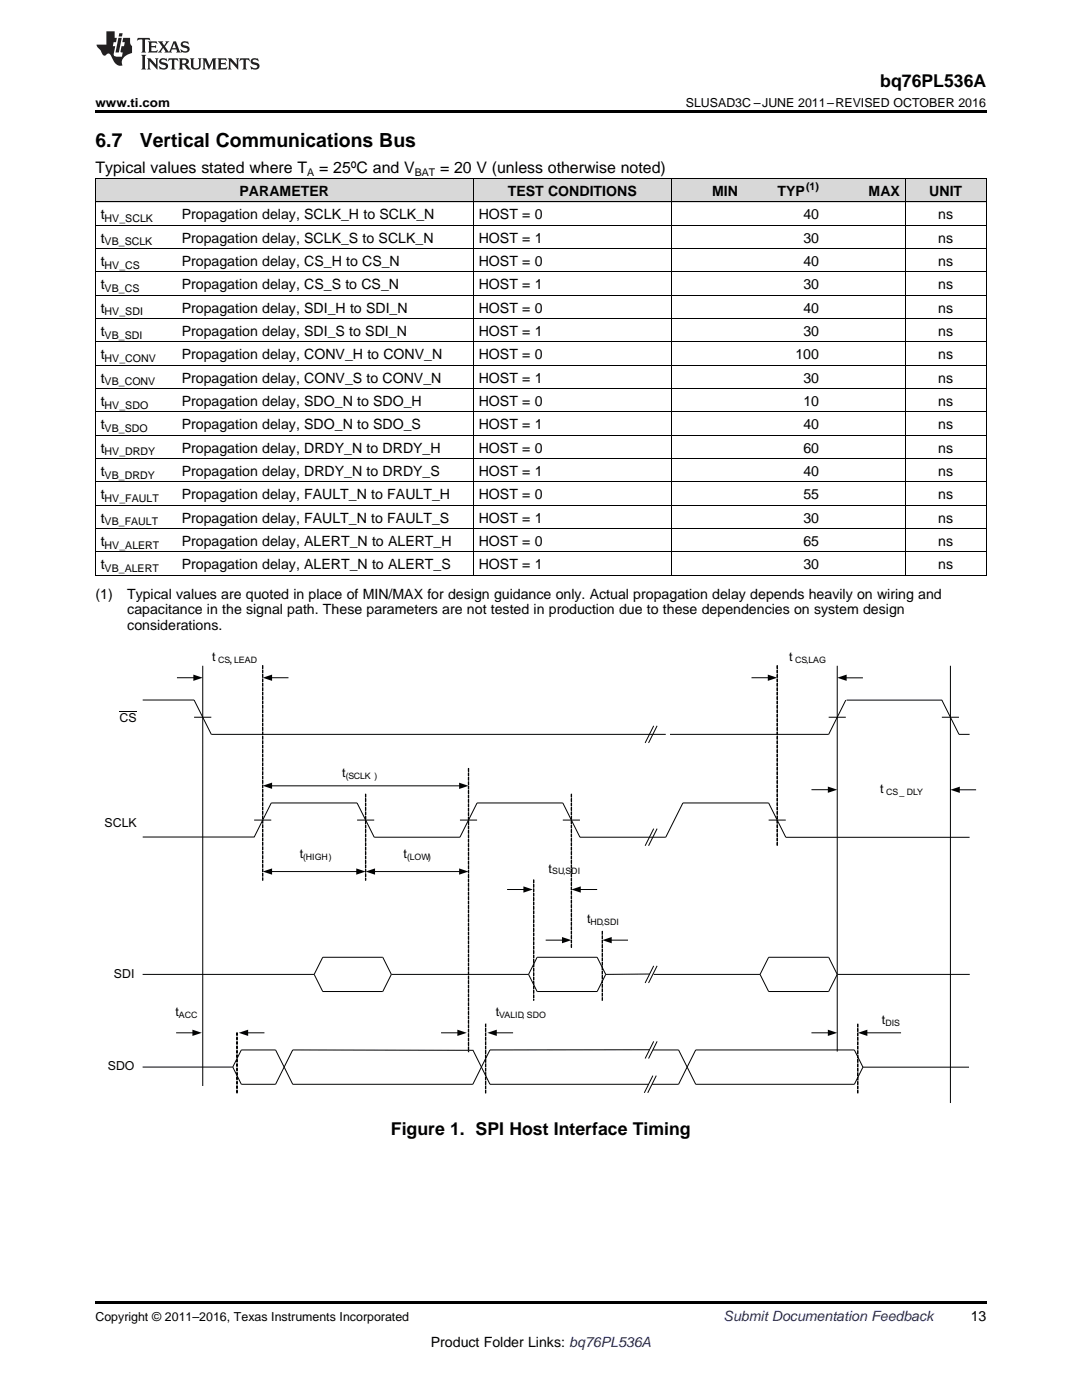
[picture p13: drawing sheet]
<svg xmlns="http://www.w3.org/2000/svg" width="216mm" height="279mm" viewBox="0 0 216 279" stroke-linecap="round" stroke-linejoin="round" font-family="sans-serif">
<defs><g id="words">
<g font-size="3.9">
<text x="19" y="29.3">6.7</text>
<text x="27.9" y="29.3">Vertical Communications Bus</text>
</g>
<g font-size="3.5">
<text x="175.6" y="17.3">bq76PL536A</text>
<text x="78" y="226.5">Figure 1. SPI Host Interface Timing</text>
</g>
<g font-size="3.2">
<text x="19" y="34.4">Typical values stated where T</text>
<text x="63.7" y="34.4">= 25ºC and V</text>
<text x="87.8" y="34.4">= 20 V (unless otherwise noted)</text>
</g>
<g font-size="2.8">
<text x="47.8" y="39.1">PARAMETER</text>
<text x="101.3" y="39.1">TEST CONDITIONS</text>
<text x="142.1" y="39.1">MIN</text>
<text x="155.1" y="39.1">TYP</text>
<text x="173.3" y="39.1">MAX</text>
<text x="185.4" y="39.1">UNIT</text>
<text x="20.1" y="43.7">t</text>
<text x="36.3" y="43.7">Propagation delay, SCLK_H to SCLK_N</text>
<text x="95.5" y="43.7">HOST = 0</text>
<text x="160.3" y="43.7">40</text>
<text x="187.2" y="43.7">ns</text>
<text x="20.1" y="48.4">t</text>
<text x="20.1" y="53.1">t</text>
<text x="36.3" y="48.4">Propagation delay, SCLK_S to SCLK_N</text>
<text x="36.3" y="53.1">Propagation delay, CS_H to CS_N</text>
<text x="95.5" y="48.4">HOST = 1</text>
<text x="95.5" y="53.1">HOST = 0</text>
<text x="160.3" y="48.4">30</text>
<text x="160.3" y="53.1">40</text>
<text x="187.2" y="48.4">ns</text>
<text x="187.2" y="53.1">ns</text>
<text x="20.1" y="57.7">t</text>
<text x="36.3" y="57.7">Propagation delay, CS_S to CS_N</text>
<text x="95.5" y="57.7">HOST = 1</text>
<text x="160.3" y="57.7">30</text>
<text x="187.2" y="57.7">ns</text>
<text x="20.1" y="62.4">t</text>
<text x="36.3" y="62.4">Propagation delay, SDI_H to SDI_N</text>
<text x="95.5" y="62.4">HOST = 0</text>
<text x="160.3" y="62.4">40</text>
<text x="187.2" y="62.4">ns</text>
<text x="20.1" y="67">t</text>
<text x="20.1" y="71.7">t</text>
<text x="36.3" y="67">Propagation delay, SDI_S to SDI_N</text>
<text x="36.3" y="71.7">Propagation delay, CONV_H to CONV_N</text>
<text x="95.5" y="67">HOST = 1</text>
<text x="95.5" y="71.7">HOST = 0</text>
<text x="158.7" y="71.7">100</text>
<text x="160.3" y="67">30</text>
<text x="187.2" y="67">ns</text>
<text x="187.2" y="71.7">ns</text>
<text x="20.1" y="76.3">t</text>
<text x="36.3" y="76.3">Propagation delay, CONV_S to CONV_N</text>
<text x="95.5" y="76.3">HOST = 1</text>
<text x="160.3" y="76.3">30</text>
<text x="187.2" y="76.3">ns</text>
<text x="20.1" y="81">t</text>
<text x="36.3" y="81">Propagation delay, SDO_N to SDO_H</text>
<text x="95.5" y="81">HOST = 0</text>
<text x="160.3" y="81">10</text>
<text x="187.2" y="81">ns</text>
<text x="20.1" y="85.7">t</text>
<text x="36.3" y="85.7">Propagation delay, SDO_N to SDO_S</text>
<text x="95.5" y="85.7">HOST = 1</text>
<text x="160.3" y="85.7">40</text>
<text x="187.2" y="85.7">ns</text>
<text x="20.1" y="90.3">t</text>
<text x="20.1" y="95">t</text>
<text x="36.3" y="90.3">Propagation delay, DRDY_N to DRDY_H</text>
<text x="36.3" y="95">Propagation delay, DRDY_N to DRDY_S</text>
<text x="95.5" y="90.3">HOST = 0</text>
<text x="95.5" y="95">HOST = 1</text>
<text x="160.3" y="90.3">60</text>
<text x="160.3" y="95">40</text>
<text x="187.2" y="90.3">ns</text>
<text x="187.2" y="95">ns</text>
<text x="20.1" y="99.6">t</text>
<text x="36.3" y="99.6">Propagation delay, FAULT_N to FAULT_H</text>
<text x="95.5" y="99.6">HOST = 0</text>
<text x="160.3" y="99.6">55</text>
<text x="187.2" y="99.6">ns</text>
<text x="20.1" y="104.3">t</text>
<text x="36.3" y="104.3">Propagation delay, FAULT_N to FAULT_S</text>
<text x="95.5" y="104.3">HOST = 1</text>
<text x="160.3" y="104.3">30</text>
<text x="187.2" y="104.3">ns</text>
<text x="20.1" y="108.9">t</text>
<text x="20.1" y="113.6">t</text>
<text x="36.3" y="108.9">Propagation delay, ALERT_N to ALERT_H</text>
<text x="36.3" y="113.6">Propagation delay, ALERT_N to ALERT_S</text>
<text x="95.5" y="108.9">HOST = 0</text>
<text x="95.5" y="113.6">HOST = 1</text>
<text x="160.3" y="108.9">65</text>
<text x="160.3" y="113.6">30</text>
<text x="187.2" y="108.9">ns</text>
<text x="187.2" y="113.6">ns</text>
<text x="19" y="119.5">(1)</text>
<text x="25.4" y="119.5">Typical values are quoted in place of MIN/MAX for design guidance only. Actual propagation delay depends heavily on wiring and</text>
<text x="25.4" y="122.6">capacitance in the signal path. These parameters are not tested in production due to these dependencies on system design</text>
<text x="25.4" y="125.8">considerations.</text>
<text x="193.7" y="263.6">13</text>
<text x="86" y="268.9">Product Folder Links: bq76PL536A</text>
</g>
<text font-size="2.8" fill="#0000c8" x="144.4" y="263.6">Submit Documentation Feedback</text>
<g font-size="2.5">
<text x="19" y="21.4">www.ti.com</text>
<text x="136.8" y="21.4">SLUSAD3C –JUNE 2011–REVISED OCTOBER 2016</text>
<text x="19" y="263.6">Copyright © 2011–2016, Texas Instruments Incorporated</text>
</g>
<g font-size="2.5" fill="#010202">
<text x="42.4" y="131.9">t</text>
<text x="157.5" y="131.9">t</text>
<text x="45.7" y="132.2">,</text>
<text x="23.8" y="144">CS</text>
<text x="68.3" y="155.2">t</text>
<text x="175.6" y="158.3">t</text>
<text x="20.8" y="165">SCLK</text>
<text x="59.8" y="171.2">t</text>
<text x="80.5" y="171.2">t</text>
<text x="109.5" y="174.2">t</text>
<text x="117.1" y="184.2">t</text>
<text x="22.7" y="195.1">SDI</text>
<text x="35" y="202.7">t</text>
<text x="98.9" y="202.7">t</text>
<text x="176" y="204.4">t</text>
<text x="21.5" y="213.6">SDO</text>
</g>
<g font-size="2.1">
<text x="61.3" y="35.1">A</text>
<text x="82.8" y="35.1">BAT</text>
<text x="160.8" y="38">(1)</text>
<text x="20.9" y="44.3">HV_SCLK</text>
<text x="20.9" y="49">VB_SCLK</text>
<text x="20.9" y="53.6">HV_CS</text>
<text x="20.9" y="58.3">VB_CS</text>
<text x="20.9" y="62.9">HV_SDI</text>
<text x="20.9" y="67.6">VB_SDI</text>
<text x="20.9" y="72.2">HV_CONV</text>
<text x="20.9" y="76.9">VB_CONV</text>
<text x="20.9" y="81.6">HV_SDO</text>
<text x="20.9" y="86.2">VB_SDO</text>
<text x="20.9" y="90.9">HV_DRDY</text>
<text x="20.9" y="95.5">VB_DRDY</text>
<text x="20.9" y="100.2">HV_FAULT</text>
<text x="20.9" y="104.8">VB_FAULT</text>
<text x="20.9" y="109.5">HV_ALERT</text>
<text x="20.9" y="114.2">VB_ALERT</text>
</g>
<g font-size="1.8" fill="#010202">
<text x="43.5" y="132.2">CS LEAD</text>
<text x="158.7" y="132.2">CS,LAG</text>
<text x="69" y="155.5">(SCLK )</text>
<text x="176.8" y="158.7">CS_ DLY</text>
<text x="60.5" y="171.6">(HIGH)</text>
<text x="81.2" y="171.6">(LOW)</text>
<text x="110.2" y="174.5">SU,SDI</text>
<text x="117.8" y="184.6">HD,SDI</text>
<text x="35.7" y="203.1">ACC</text>
<text x="99.6" y="203.1">VALID, SDO</text>
<text x="176.7" y="204.7">DIS</text>
</g>
</g></defs>
<g fill="#d8d8d8">
<path d="M19 35.7h16.2v4.7h-16.2z"/>
<path d="M35.2 35.7h59.3v4.7h-59.3z"/>
<path d="M94.5 35.7h39.5v4.7h-39.5z"/>
<path d="M134 35.7h14.3v4.7h-14.3z"/>
<path d="M148.3 35.7h16.2v4.7h-16.2z"/>
<path d="M164.5 35.7h16.2v4.7h-16.2z"/>
<path d="M180.7 35.7h16.1v4.7h-16.1z"/>
</g>
<path d="M19 259.7h177.8v.5h-177.8z" fill="#000"/>
<path d="M52.4 132.9v.5zM52.4 133.8v.5zM52.4 134.6v.6zM52.4 135.5v.6zM52.4 136.4v.5zM52.4 137.2v.6zM52.4 138.2v.5zM52.4 139v.6zM52.4 139.9v.6zM52.4 140.8v.6zM52.4 141.7v.5zM52.4 142.6v.5zM52.4 143.4v.6zM52.4 144.3v.6zM52.4 145.2v.6zM52.4 146.1v.6zM52.4 147v.5zM52.4 147.9v.5zM52.4 148.7v.6zM52.4 149.6v.6zM52.4 150.5v.6zM52.4 151.4v.5zM52.4 152.3v.5zM52.4 153.1v.6zM52.4 154v.6zM52.4 154.9v.6zM52.4 155.8v.6zM52.4 156.7v.5zM52.4 157.6v.5zM52.4 158.4v.6zM52.4 159.3v.6zM52.4 160.2v.6zM52.4 161.1v.5zM52.4 162v.5zM52.4 162.9v.5zM52.4 163.7v.6zM52.4 164.6v.6zM52.4 165.5v.6zM52.4 166.4v.5zM52.4 167.3v.5zM52.4 168.1v.6zM52.4 169v.6zM52.4 169.9v.6zM52.4 170.8v.5zM52.4 171.7v.5zM52.4 172.5v.6zM52.4 173.4v.6zM52.4 174.3v.6zM52.4 175.2v.5z" fill-rule="evenodd" fill="#010202"/>
<g fill="none" stroke="#010202" stroke-width=".2">
<path d="M35.3 135.3h3.4M40.5 132.9v83.8M52.4 132.9v.5zM52.4 133.8v.5zM52.4 134.6v.6zM52.4 136.4v.5zM52.4 138.2v.5zM52.4 139v.6zM52.4 135.5v.6zM52.4 137.2v.6zM52.4 139.9v.6zM52.4 140.8v.6z"/>
<path d="M52.4 141.7v.5zM52.4 142.6v.5zM52.4 144.3v.6zM52.4 145.2v.6zM52.4 146.1v.6zM52.4 147v.5zM52.4 147.9v.5zM52.4 148.7v.6zM52.4 149.6v.6zM52.4 150.5v.6zM52.4 151.4v.5zM52.4 152.3v.5z"/>
<path d="M52.4 154v.6zM52.4 154.9v.6zM52.4 157.6v.5zM52.4 158.4v.6zM52.4 159.3v.6zM52.4 156.7v.5zM52.4 143.4v.6zM52.4 153.1v.6zM52.4 155.8v.6zM52.4 160.2v.6zM52.4 162v.5zM52.4 162.9v.5z"/>
<path d="M52.4 163.7v.6zM52.4 164.6v.6zM52.4 167.3v.5zM52.4 168.1v.6zM52.4 169v.6zM52.4 171.7v.5zM52.4 174.3v.6zM52.4 166.4v.5zM52.4 170.8v.5zM52.4 161.1v.5zM52.4 165.5v.6zM52.4 169.9v.6z"/>
<path d="M52.4 172.5v.6zM52.4 173.4v.6zM52.4 175.2v.5z"/>
</g>
<path d="M38.6 134.6l1.9 .7-1.9 .6z" fill="#010202"/>
<path d="M54.1 135.3h3.5" fill="none" stroke="#010202" stroke-width=".2"/>
<path d="M52.4 135.3l1.9-.7v1.3z" fill="#010202"/>
<path d="M28.5 139.7h10.2l3.5 6.9h90.6M167.1 132.9v77M23.8 142h3.5M38.7 143.1h3.5" fill="none" stroke="#010202" stroke-width=".2"/>
<path d="M155 132.9l.1 .5zM155 133.8l.1 .5zM155 134.6l.1 .6zM155.1 135.5v.6zM155 136.4l.1 .5zM155.1 137.2v.6zM155.1 138.1v.6zM155 139l.1 .6zM155.1 139.9v.6zM155 140.8l.1 .6zM155 141.7l.1 .5zM155 142.6l.1 .5zM155.1 143.4v.6zM155 144.3l.1 .6zM155 145.2l.1 .6zM155 146.1l.1 .6zM155 147l.1 .5zM155 147.9l.1 .5zM155 148.7l.1 .6zM155.1 149.6v.6zM155.1 150.5v.6zM155.1 151.4v.5zM155 152.3l.1 .5zM155.1 153.1v.6zM155 154l.1 .6zM155 154.9l.1 .6zM155.1 155.8v.6zM155.1 156.7v.5zM155 157.6l.1 .5zM155 158.4l.1 .6zM155 159.3l.1 .6zM155 160.2l.1 .6zM155.1 161.1v.5zM155.1 162v.5zM155.1 162.8v.6zM155 163.7l.1 .6zM155 164.6l.1 .6zM155.1 165.5v.6zM155.1 166.4v.5zM155 167.3l.1 .5zM155 168.1l.1 .6z" fill-rule="evenodd" fill="#010202"/>
<g fill="none" stroke="#010202" stroke-width=".2">
<path d="M150 135.3h3.4M155 132.9l.1 .5zM155 133.8l.1 .5zM155 134.6l.1 .6zM155 136.4l.1 .5zM155 139l.1 .6zM155.1 138.1v.6zM155.1 135.5v.6zM155.1 137.2v.6zM155.1 139.9v.6zM155 140.8l.1 .6zM155 141.7l.1 .5z"/>
<path d="M155 142.6l.1 .5zM155 144.3l.1 .6zM155 145.2l.1 .6zM155 146.1l.1 .6zM155 147l.1 .5zM155 147.9l.1 .5zM155 148.7l.1 .6zM155 152.3l.1 .5zM155 154l.1 .6zM155 154.9l.1 .6zM155 157.6l.1 .5zM155 158.4l.1 .6z"/>
<path d="M155 159.3l.1 .6zM155.1 143.4v.6zM155.1 149.6v.6zM155.1 150.5v.6zM155.1 155.8v.6zM155.1 156.7v.5zM155.1 151.4v.5zM155.1 153.1v.6zM155 160.2l.1 .6zM155 163.7l.1 .6zM155 164.6l.1 .6zM155 167.3l.1 .5z"/>
<path d="M155 168.1l.1 .6zM155.1 161.1v.5zM155.1 162v.5zM155.1 162.8v.6zM155.1 166.4v.5zM155.1 165.5v.6z"/>
</g>
<path d="M153.2 134.6l1.9 .7-1.9 .6z" fill="#010202"/>
<path d="M168.8 135.3h3.4" fill="none" stroke="#010202" stroke-width=".2"/>
<path d="M167.1 135.3l1.8-.7v1.3z" fill="#010202"/>
<path d="M168.8 139.7l-3.4 6.9h-31.7M168.9 139.7h19.1M130.4 144.8l-1.7 3.5M131.1 144.8l-1.7 3.5M165.4 143.1h3.4M50.7 163.7h3.4M71.3 163.7h3.4M91.8 163.7h3.4M95.2 160.2l-3.4 6.9h-17.1l-3.4-6.9h-17.2l-3.4 6.9-22.2-.1" fill="none" stroke="#010202" stroke-width=".2"/>
<path d="M72.9 158.5l.1 .6zM72.9 159.4l.1 .6zM72.9 160.3l.1 .6zM72.9 161.1l.1 .6zM72.9 162l.1 .6zM72.9 162.9l.1 .6zM72.9 163.8l.1 .6zM72.9 164.7l.1 .6zM72.9 165.6l.1 .5zM72.9 166.4l.1 .6zM72.9 167.3l.1 .6zM72.9 168.2l.1 .6zM72.9 169.1l.1 .6zM72.9 170l.1 .6zM72.9 170.9l.1 .5zM72.9 171.7l.1 .6zM72.9 172.6l.1 .6zM72.9 173.5l.1 .6zM72.9 174.4l.1 .6zM72.9 175.3l.1 .4z" fill-rule="evenodd" fill="#010202"/>
<g fill="none" stroke="#010202" stroke-width=".2">
<path d="M72.9 158.5l.1 .6zM72.9 159.4l.1 .6zM72.9 160.3l.1 .6zM72.9 161.1l.1 .6zM72.9 162l.1 .6zM72.9 162.9l.1 .6zM72.9 163.8l.1 .6zM72.9 164.7l.1 .6zM72.9 165.6l.1 .5zM72.9 166.4l.1 .6zM72.9 167.3l.1 .6zM72.9 168.2l.1 .6z"/>
<path d="M72.9 169.1l.1 .6zM72.9 170l.1 .6zM72.9 170.9l.1 .5zM72.9 171.7l.1 .6zM72.9 172.6l.1 .6zM72.9 173.5l.1 .6zM72.9 174.4l.1 .6zM72.9 175.3l.1 .4z"/>
</g>
<path d="M93.4 153.4l.1 .5zM93.4 154.3l.1 .5zM93.4 155.2l.1 .5zM93.4 156l.1 .6zM93.4 156.9l.1 .6zM93.4 157.8l.1 .6zM93.4 158.7l.1 .5zM93.4 159.6l.1 .5zM93.4 160.5l.1 .5zM93.4 161.3l.1 .6zM93.4 162.2l.1 .6zM93.4 163.1l.1 .5zM93.4 164l.1 .5zM93.4 164.9l.1 .5zM93.4 165.7l.1 .6zM93.4 166.6l.1 .6zM93.4 167.5l.1 .6zM93.4 168.4l.1 .5zM93.4 169.3l.1 .5zM93.4 170.2l.1 .5zM93.4 171l.1 .6zM93.4 171.9l.1 .6zM93.4 172.8l.1 .5zM93.4 173.7l.1 .5zM93.4 174.6l.1 .5zM93.4 175.4l.1 .6zM93.4 176.3l.1 .6zM93.4 177.2l.1 .6zM93.4 178.1l.1 .5zM93.4 179l.1 .5zM93.4 179.9l.1 .5zM93.4 180.7l.1 .6zM93.4 181.6l.1 .6zM93.4 182.5l.1 .6zM93.4 183.4l.1 .5zM93.4 184.3l.1 .5zM93.4 185.1l.1 .6zM93.4 186l.1 .6zM93.4 186.9l.1 .6zM93.4 187.8l.1 .5zM93.4 188.7l.1 .5zM93.4 189.6l.1 .5zM93.4 190.4l.1 .6zM93.4 191.3l.1 .6zM93.4 192.2l.1 .6zM93.4 193.1l.1 .5zM93.4 194l.1 .5zM93.4 194.8l.1 .6zM93.4 195.7l.1 .6zM93.4 196.6l.1 .6zM93.4 197.5l.1 .5zM93.4 198.4l.1 .5zM93.4 199.3l.1 .5zM93.4 200.1l.1 .6zM93.4 201l.1 .6zM93.4 201.9l.1 .6zM93.4 202.8l.1 .5zM93.4 203.7l.1 .5zM93.4 204.6l.1 .5zM93.4 205.4l.1 .6zM93.4 206.3l.1 .6zM93.4 207.2l.1 .5zM93.4 208.1l.1 .5zM93.4 209l.1 .5z" fill-rule="evenodd" fill="#010202"/>
<g fill="none" stroke="#010202" stroke-width=".2">
<path d="M54.1 156.8h37.7M93.4 153.4l.1 .5zM93.4 154.3l.1 .5zM93.4 155.2l.1 .5zM93.4 156l.1 .6zM93.4 156.9l.1 .6zM93.4 157.8l.1 .6zM93.4 158.7l.1 .5zM93.4 159.6l.1 .5zM93.4 160.5l.1 .5zM93.4 161.3l.1 .6zM93.4 162.2l.1 .6z"/>
<path d="M93.4 163.1l.1 .5zM93.4 164l.1 .5zM93.4 164.9l.1 .5zM93.4 165.7l.1 .6zM93.4 166.6l.1 .6zM93.4 167.5l.1 .6zM93.4 168.4l.1 .5zM93.4 169.3l.1 .5zM93.4 170.2l.1 .5zM93.4 171l.1 .6zM93.4 171.9l.1 .6zM93.4 172.8l.1 .5z"/>
<path d="M93.4 173.7l.1 .5zM93.4 174.6l.1 .5zM93.4 175.4l.1 .6zM93.4 176.3l.1 .6zM93.4 177.2l.1 .6zM93.4 178.1l.1 .5zM93.4 179l.1 .5zM93.4 179.9l.1 .5zM93.4 180.7l.1 .6zM93.4 181.6l.1 .6zM93.4 182.5l.1 .6zM93.4 183.4l.1 .5z"/>
<path d="M93.4 184.3l.1 .5zM93.4 185.1l.1 .6zM93.4 186l.1 .6zM93.4 186.9l.1 .6zM93.4 187.8l.1 .5zM93.4 188.7l.1 .5zM93.4 189.6l.1 .5zM93.4 190.4l.1 .6zM93.4 191.3l.1 .6zM93.4 192.2l.1 .6zM93.4 193.1l.1 .5zM93.4 194l.1 .5z"/>
<path d="M93.4 194.8l.1 .6zM93.4 195.7l.1 .6zM93.4 196.6l.1 .6zM93.4 197.5l.1 .5zM93.4 198.4l.1 .5zM93.4 199.3l.1 .5zM93.4 200.1l.1 .6zM93.4 201l.1 .6zM93.4 201.9l.1 .6zM93.4 202.8l.1 .5zM93.4 203.7l.1 .5zM93.4 204.6l.1 .5z"/>
<path d="M93.4 205.4l.1 .6zM93.4 206.3l.1 .6zM93.4 207.2l.1 .5zM93.4 208.1l.1 .5zM93.4 209l.1 .5zM93.5 209.8h.1"/>
</g>
<g fill="#010202">
<path d="M52.4 156.8l1.9-.6v1.2z"/>
<path d="M91.6 156.2l1.9 .6-1.9 .7z"/>
</g>
<path d="M95.2 160.2h17.1l3.4 6.9h17.1l3.5-6.9M112.3 163.7h3.4" fill="none" stroke="#010202" stroke-width=".2"/>
<path d="M114 158.5v.6zM114 159.4v.6zM114 160.3v.6zM114 161.1v.6zM114 162v.6zM114 162.9v.6zM114 163.8v.6zM114 164.7v.6zM114 165.6v.5zM114 166.4v.6zM114 167.3v.6zM114 168.2v.6zM114 169.1v.6zM114 170v.6zM114 170.9v.5zM114 171.7v.6zM114 172.6v.6zM114 173.5v.6zM114 174.4v.6zM114 175.3v.5zM114 176.1v.6zM114 177v.6zM114 177.9v.6zM114 178.8v.6zM114 179.7v.6zM114 180.6v.5zM114 181.4v.6zM114 182.3v.6zM114 183.2v.6zM114 184.1v.6zM114 185v.6zM114 185.8v.6zM114 186.7v.6zM114 187.6v.6zM114 188.5v.6z" fill-rule="evenodd" fill="#010202"/>
<g fill="none" stroke="#010202" stroke-width=".2">
<path d="M114 158.5v.6zM114 159.4v.6zM54.1 173.9h17.1M114 160.3v.6zM114 161.1v.6zM114 162v.6zM114 162.9v.6zM114 163.8v.6zM114 164.7v.6zM114 165.6v.5zM114 166.4v.6zM114 167.3v.6z"/>
<path d="M114 168.2v.6zM114 169.1v.6zM114 170v.6zM114 170.9v.5zM114 171.7v.6zM114 172.6v.6zM114 173.5v.6zM114 174.4v.6zM114 175.3v.5zM114 176.1v.6zM114 177v.6zM114 177.9v.6z"/>
<path d="M114 178.8v.6zM114 179.7v.6zM130.4 165.4l-1.7 3.4M131.1 165.4l-1.7 3.4M136.3 160.2h17.1l3.4 6.9M153.4 163.7h3.4M156.8 167.1h36.7M114 180.6v.5zM114 181.4v.6zM114 182.3v.6zM114 183.2v.6zM114 184.1v.6z"/>
<path d="M114 185v.6zM114 185.8v.6zM114 186.7v.6zM114 187.6v.6zM114 188.5v.6z"/>
</g>
<g fill="#010202">
<path d="M52.4 173.9l1.9-.6v1.3z"/>
<path d="M71.1 173.3l1.9 .6-1.9 .7z"/>
</g>
<path d="M74.7 173.9h17.1" fill="none" stroke="#010202" stroke-width=".2"/>
<g fill="#010202">
<path d="M73 173.9l1.8-.6v1.3z"/>
<path d="M91.6 173.3l1.9 .6-1.9 .7z"/>
</g>
<path d="M28.5 194.5h34.2M62.7 194.5l1.7-3.5h12l1.7 3.5M62.7 194.5l1.7 3.4h12l1.7-3.4M78.1 194.5h27.4M107.2 191h12l1.7 3.5-1.7 3.4h-12l-1.7-3.4z" fill="none" stroke="#010202" stroke-width=".2"/>
<path d="M106.5 175.6v.6zM106.5 176.5v.6zM106.5 177.4v.6zM106.5 178.3v.5zM106.5 179.1v.6zM106.5 180v.6zM106.5 180.9v.6zM106.5 181.8v.6zM106.5 182.7v.6zM106.5 183.5v.6zM106.5 184.4v.6zM106.5 185.3v.6zM106.5 186.2v.6zM106.5 187.1v.6zM106.5 188v.5zM106.5 188.8v.6zM106.5 189.7v.6zM106.5 190.6v.6zM106.5 191.5v.6zM106.5 192.4v.6zM106.5 193.3v.5zM106.5 194.1v.6zM106.5 195v.6zM106.5 195.9v.6zM106.5 196.8v.6zM106.5 197.7v.5zM106.5 198.5v.6zM106.5 199.4v.2z" fill-rule="evenodd" fill="#010202"/>
<g fill="none" stroke="#010202" stroke-width=".2">
<path d="M101.2 177.5h3.4M106.5 175.6v.6zM106.5 176.5v.6zM106.5 177.4v.6zM106.5 178.3v.5zM106.5 179.1v.6zM106.5 180v.6zM106.5 180.9v.6zM106.5 181.8v.6zM106.5 182.7v.6zM106.5 183.5v.6zM106.5 184.4v.6z"/>
<path d="M106.5 185.3v.6zM106.5 186.2v.6zM106.5 187.1v.6zM106.5 188v.5zM106.5 188.8v.6zM106.5 189.7v.6zM106.5 190.6v.6zM106.5 191.5v.6zM106.5 192.4v.6zM106.5 193.3v.5zM106.5 194.1v.6zM106.5 195v.6z"/>
<path d="M106.5 195.9v.6zM106.5 196.8v.6zM106.5 197.7v.5zM106.5 198.5v.6zM106.5 199.4v.2z"/>
</g>
<path d="M104.4 176.9l1.9 .6-1.9 .6z" fill="#010202"/>
<path d="M115.7 177.5h3.5" fill="none" stroke="#010202" stroke-width=".2"/>
<path d="M114 177.5l1.9-.6v1.2z" fill="#010202"/>
<path d="M108.9 187.6h3.4" fill="none" stroke="#010202" stroke-width=".2"/>
<path d="M112.1 187l1.9 .6-1.9 .7z" fill="#010202"/>
<path d="M121.9 187.6h3.4" fill="none" stroke="#010202" stroke-width=".2"/>
<g fill="#010202">
<path d="M120.2 187.6l1.9-.6v1.3z"/>
<path d="M120.1 185.9l.1 .6zM120.1 186.8l.1 .5zM120.1 187.6l.1 .6zM120.1 188.5l.1 .6zM120.1 189.4l.1 .6zM120.1 190.3l.1 .6zM120.1 191.2l.1 .5zM120.1 192.1l.1 .5zM120.1 192.9l.1 .6zM120.1 193.8l.1 .6zM120.1 194.7l.1 .6zM120.1 195.6l.1 .6zM120.1 196.5l.1 .5zM120.1 197.3l.1 .6zM120.1 198.2l.1 .6zM120.1 199.1l.1 .5z" fill-rule="evenodd"/>
</g>
<g fill="none" stroke="#010202" stroke-width=".2">
<path d="M120.1 185.9l.1 .6zM120.1 186.8l.1 .5zM120.1 187.6l.1 .6zM120.1 188.5l.1 .6zM120.1 189.4l.1 .6zM120.1 190.3l.1 .6zM120.1 191.2l.1 .5zM120.1 192.1l.1 .5zM120.1 192.9l.1 .6zM120.1 193.8l.1 .6zM120.1 194.7l.1 .6zM120.1 195.6l.1 .6z"/>
<path d="M120.1 196.5l.1 .5zM120.1 197.3l.1 .6zM120.1 198.2l.1 .6zM120.1 199.1l.1 .5zM129.6 194.4l-8.7 .1M130.4 194.5h21.3M130.4 192.8l-1.7 3.4M131.1 192.8l-1.7 3.4M153.4 191h12l1.7 3.5-1.7 3.4h-12l-1.7-3.4zM167.2 194.5h26.3M28.5 213h17.9"/>
</g>
<path d="M47.3 206.1v.6zM47.3 207v.6zM47.3 207.9v.5zM47.3 208.8v.5zM47.3 209.6v.6zM47.3 210.5v.6zM47.3 211.4v.6zM47.3 212.3v.5zM47.3 213.1v.6zM47.3 214v.6zM47.3 214.9v.6zM47.3 215.8v.6zM47.3 216.7v.6zM47.3 217.5v.6z" fill-rule="evenodd" fill="#010202"/>
<g fill="none" stroke="#010202" stroke-width=".2">
<path d="M35.1 206.1h3.5M47.3 207.9v.5zM47.3 208.8v.5zM47.3 214.9v.6zM47.3 215.8v.6zM47.3 216.7v.6zM47.3 206.1v.6zM47.3 207v.6zM47.3 209.6v.6zM47.3 210.5v.6zM47.3 211.4v.6zM47.3 212.3v.5z"/>
<path d="M47.3 213.1v.6zM47.3 214v.6zM47.3 217.5v.6zM48.2 209.5h6.8l1.7 3.5-1.7 3.4h-6.8l-1.8-3.4z"/>
</g>
<path d="M38.4 205.5l1.9 .6-1.9 .6z" fill="#010202"/>
<path d="M49.3 206.1h3.5" fill="none" stroke="#010202" stroke-width=".2"/>
<path d="M47.6 206.1l1.9-.6v1.2z" fill="#010202"/>
<path d="M88 206.1h3.4M94.4 209.5l1.7 3.5-1.7 3.4h-36l-1.7-3.4 1.7-3.5 36 .1" fill="none" stroke="#010202" stroke-width=".2"/>
<path d="M91.3 205.5l1.8 .6-1.8 .6z" fill="#010202"/>
<path d="M99 206.1h3.4" fill="none" stroke="#010202" stroke-width=".2"/>
<path d="M97.3 206.1l1.8-.6v1.2z" fill="#010202"/>
<path d="M129.6 209.5h-31.8l-1.7 3.5 1.7 3.4h31.6M135.4 209.5l1.7 3.5-1.7 3.4" fill="none" stroke="#010202" stroke-width=".2"/>
<path d="M96.9 204.4v.6zM96.9 205.3v.5zM96.9 206.1v.6zM96.9 207v.6zM96.9 207.9v.6zM96.9 208.8v.6zM96.9 209.7v.6zM96.9 210.5v.6zM96.9 211.4v.6zM96.9 212.3v.6zM96.9 213.2v.6zM96.9 214.1v.6zM96.9 215v.5zM96.9 215.8v.6zM96.9 216.7v.6zM96.9 217.6v.5z" fill-rule="evenodd" fill="#010202"/>
<g fill="none" stroke="#010202" stroke-width=".2">
<path d="M96.9 204.4v.6zM96.9 205.3v.5zM96.9 206.1v.6zM96.9 207v.6zM96.9 207.9v.6zM96.9 208.8v.6zM96.9 209.7v.6zM96.9 210.5v.6zM96.9 211.4v.6zM96.9 212.3v.6zM96.9 213.2v.6zM96.9 214.1v.6z"/>
<path d="M96.9 215v.5zM96.9 215.8v.6zM96.9 216.7v.6zM96.9 217.6v.5zM130.1 216.4h5.3M130.3 214.7l-1.7 3.4M130.3 209.5h5.1M130.4 207.8l-1.7 3.4M131 214.7l-1.8 3.4M131.1 207.8l-1.7 3.4M138.8 209.5h31.7l1.7 3.5-1.7 3.4h-31.7l-1.7-3.4zM161.9 206.1h3.4"/>
<path d="M172.2 213h21.2"/>
</g>
<path d="M165.2 205.5l1.9 .6-1.9 .6z" fill="#010202"/>
<path d="M172.9 206.1h6.9" fill="none" stroke="#010202" stroke-width=".2"/>
<g fill="#010202">
<path d="M171.2 206.1l1.9-.6v1.2z"/>
<path d="M171.1 204.4l.1 .6zM171.2 205.3v.5zM171.2 206.1v.6zM171.2 207v.6zM171.2 207.9v.6zM171.1 208.8l.1 .6zM171.1 209.7l.1 .6zM171.1 210.6l.1 .5zM171.1 211.4l.1 .6zM171.1 212.3l.1 .6zM171.1 213.2l.1 .6zM171.2 214.1v.6zM171.2 215v.5zM171.1 215.9l.1 .5zM171.2 216.7v.6zM171.1 217.6l.1 .5z" fill-rule="evenodd"/>
</g>
<g fill="none" stroke="#010202" stroke-width=".2">
<path d="M187.9 139.7l3.5 6.9h2.1M189.6 132.9v87.2M161.9 157.6h3.4M187.9 143.1h3.5M171.1 204.4l.1 .6zM171.1 209.7l.1 .6zM171.1 217.6l.1 .5zM171.1 208.8l.1 .6zM171.1 210.6l.1 .5zM171.1 211.4l.1 .6zM171.1 212.3l.1 .6zM171.1 213.2l.1 .6z"/>
<path d="M171.1 215.9l.1 .5zM171.2 205.3v.5zM171.2 206.1v.6zM171.2 207v.6zM171.2 207.9v.6zM171.2 214.1v.6zM171.2 215v.5zM171.2 216.7v.6z"/>
</g>
<path d="M165.2 157l1.9 .6-1.9 .6z" fill="#010202"/>
<path d="M191.4 157.6h3.4" fill="none" stroke="#010202" stroke-width=".2"/>
<path d="M189.6 157.6l1.9-.6v1.2z" fill="#010202"/>
<g fill="none" stroke="#000" stroke-width=".2">
<path d="M19 35.6h177.8M19.1 35.7v79.2M94.4 35.7v79.2M133.9 35.7v79.2M180.6 35.7v79.2M196.8 35.7v79.2M19 58.9h177.8M19 54.3h177.8M19 49.6h177.8M19 45h177.8M19 40.3h177.8M19 77.6h177.8"/>
<path d="M19 72.9h177.8M19 68.2h177.8M19 63.6h177.8M19 96.2h177.8M19 91.5h177.8M19 86.9h177.8M19 82.2h177.8M19 114.8h177.8M19 110.2h177.8M19 105.5h177.8M19 100.8h177.8"/>
</g>
<path d="M19 22h177.8v.5h-177.8zM19 114.8l.2 .1zM94.4 114.8l.1 .1zM133.9 114.8l.1 .1zM148.2 114.8l.1 .1zM164.4 114.8l.1 .1zM180.6 114.8l.1 .1zM196.7 114.8l.1 .1z" fill="#000"/>
<g fill="#231f20">
<path d="M27.5 7.6l-.1 .5 .4-.2h.6v.1v2.1l-.2 .4h1l-.3-.4v-2.1l.1-.1h.5l.5 .2-.2-.5zM29.5 8.3l.2 .3v1.5l-.2 .4h1.8l.2-.6a1.04 1.04 0 0 1-1.3 .2v-.7h.6l.3 .2v-.6l-.3 .2h-.6v-.6l.8-.1 .4 .3-.2-.5zM31.5 8.3l.9 1.1-.9 1.1h.8l-.2-.2 .5-.7 .4 .7-.2 .2h1.5l-.1-.2 .1-.4h.9l.1 .4-.2 .2h1l-.3-.3-.7-1.9h-.5l-.9 2-.8-1 .9-1h-.8l.1 .3-.3 .5-.4-.6 .2-.2zM34.7 8.6l.4 1h-.7zM36.3 8.4a.63 .63 0 0 0-.2 .7 .63 .63 0 0 0 .6 .4l.6 .2 .1 .2a.75 .75 0 0 1-.7 .4 .75 .75 0 0 1-.6-.5l.1 .7 .1-.1a1.11 1.11 0 0 0 1.5-.6 1.13 1.13 0 0 0-1.2-.8l-.1-.4a1.04 1.04 0 0 1 1.2 .2l-.2-.5-.1 .1-.5-.2zM28.2 10.9l.2 .4v2.2l-.2 .4h1l-.3-.4v-2.2l.3-.4zM29.3 11.6l.3 .4v1.5l-.3 .4h.8l-.2-.4v-1.3l1.5 1.7v-1.9l.2-.4h-.7l.2 .4v.9l-1.1-1.3zM32 11.8a.62 .62 0 0 0-.2 .7 .62 .62 0 0 0 .6 .4l.6 .1 .1 .3a.76 .76 0 0 1-.7 .3 .76 .76 0 0 1-.6-.4l.1 .7 .1-.1a1.11 1.11 0 0 0 1.5-.6 1.13 1.13 0 0 0-1.2-.8l-.1-.4a1.04 1.04 0 0 1 1.2 .2l-.2-.6-.1 .1-.5-.1zM33.7 11.6l-.2 .6a.61 .61 0 0 1 .8-.3v1.6l-.2 .4h.9l-.2-.4v-1.6a.63 .63 0 0 1 .8 .3l-.2-.6zM35.6 11.6l.3 .4v1.5l-.3 .4h1l-.2-.2v-.8l.5 .2a.76 .76 0 0 0 1.2 .7l-1-1a.58 .58 0 0 0 .6-.5 .58 .58 0 0 0-.5-.6zM36.4 11.9h.1a.45 .45 0 0 1 .5 .1 .45 .45 0 0 1 .1 .5l-.7 .2zM37.9 11.6l.2 .2a2.17 2.17 0 0 0 .3 1.9 .99 .99 0 0 0 1.6-.6v-1.1l.2-.4h-.7l.2 .2a1.92 1.92 0 0 1-.2 1.8 .6 .6 0 0 1-.9-.5v-1.1l.2-.4zM40.4 11.6l.2 .4v1.5l-.2 .4h.7l-.2-.4v-1.4l.8 1.8 .8-1.8v1.4l-.2 .4h.9l-.2-.4v-1.5l.2-.4h-.8l-.6 1.5-.6-1.5zM43.4 11.6l.2 .4v1.5l-.2 .4h1.8l.2-.6a1.04 1.04 0 0 1-1.3 .1v-.6h.5l.4 .2v-.6l-.4 .2h-.5v-.7h.8l.3 .3-.1-.6zM45.5 11.6l.2 .4v1.5l-.2 .4h.7l-.2-.4v-1.3l1.5 1.7v-1.9l.2-.4h-.7l.2 .4v.9l-1.1-1.3zM47.9 11.6l-.1 .6a.61 .61 0 0 1 .8-.3v1.6l-.3 .4h1l-.3-.4 .1-1.6a.63 .63 0 0 1 .7 .3l-.1-.6zM50.2 11.8a.62 .62 0 0 0-.2 .7 .62 .62 0 0 0 .6 .4l.6 .1 .2 .3a.76 .76 0 0 1-.8 .3 .76 .76 0 0 1-.6-.4l.1 .7 .2-.1a1.11 1.11 0 0 0 1.5-.6 1.13 1.13 0 0 0-1.3-.8l-.1-.4a1.04 1.04 0 0 1 1.2 .2l-.1-.6-.2 .1-.5-.1z"/>
<path d="M21.2 6.3v2.6h-1.9l.1 .4 .7 .9a.91 .91 0 0 0 1 .8 .56 .56 0 0 1 .5-.3 .56 .56 0 0 1 .5 .3l.4 .8a1.53 1.53 0 0 0 1.9 1.2 1.54 1.54 0 0 1 1-2.1l.9-.3v-1.4a1.52 1.52 0 0 1-.3-1.6h-1.4l-.2 .8h.5l-.2 .8h-.4l-.2 1v.2l.4 .1-.2 .8a1.93 1.93 0 0 1-1.6-.3l.3-1.8h-.5l.2-.8h.4l.2-.8h-.4v-1.3zM23.6 7.6l-.6 2.9h.7l.6-2.9zM23.8 6.6l-.1 .7h.6l.2-.7z"/>
</g>
<use href="#words"/>
</svg>
